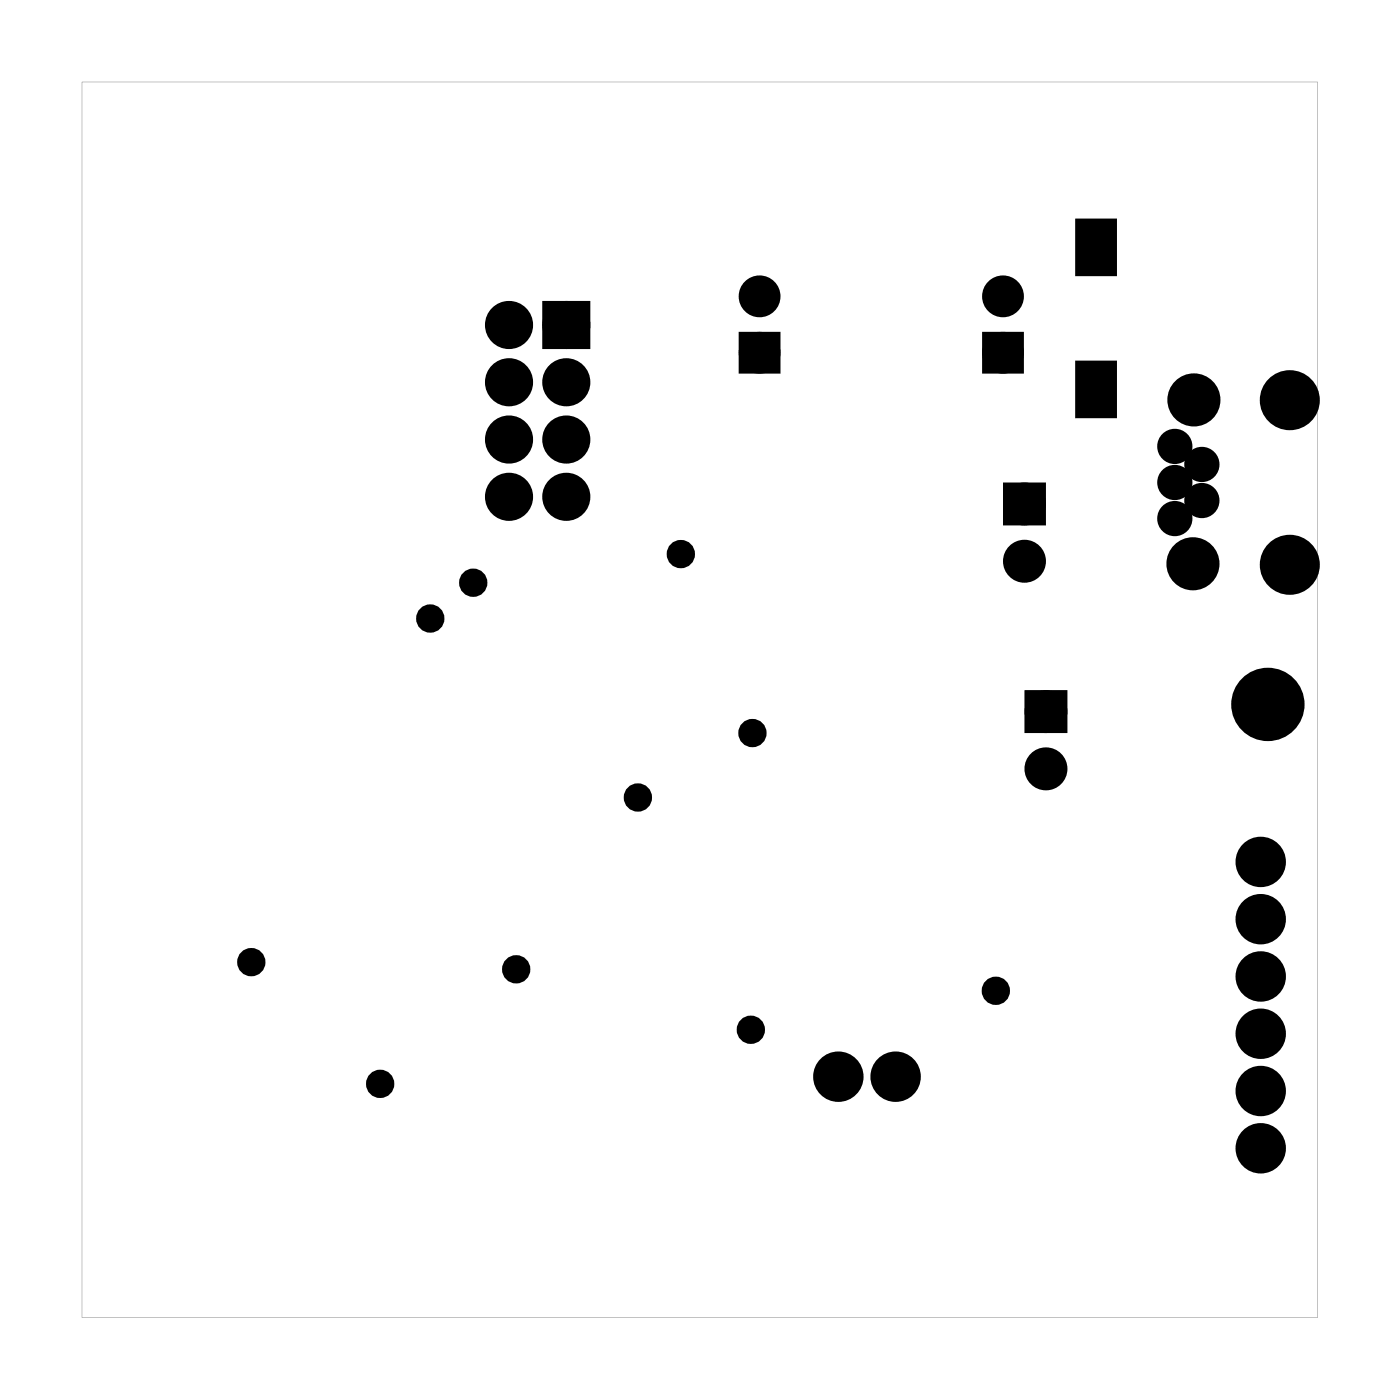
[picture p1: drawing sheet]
<svg xmlns="http://www.w3.org/2000/svg" width="62mm" height="62mm" viewBox="0 0 62 62" stroke-linecap="round" stroke-linejoin="round" font-family="sans-serif">
<g fill="#000">
<path d="M24.4 13.7h1.4v1.4h-1.4zM33.1 15h1.2v1.2h-1.2zM43.9 15h1.2v1.2h-1.2zM47.8 16.1h1.6v2.3h-1.6zM47.8 9.8h1.6v2.3h-1.6z"/>
<path d="M3.6 3.6v54.8h54.8v-54.8zM3.6 3.6h54.8v54.8h-54.8z"/>
<path d="M44.6 21.5v1.7h1.7v-1.7zM45.1 22.4a.35 .35 0 0 1 .7 0 .35 .35 0 0 1-.7 0z"/>
<path d="M45.6 30.7v1.7h1.6v-1.7zM46 31.6a.35 .35 0 0 1 .7 0 .35 .35 0 0 1-.7 0z"/>
</g>
<g fill="#000">
<circle cx="22.6" cy="17" r=".72"/>
<circle cx="22.6" cy="14.4" r=".72"/>
<circle cx="22.6" cy="19.5" r=".72"/>
<circle cx="25.1" cy="17" r=".72"/>
<circle cx="25.1" cy="14.4" r=".72"/>
<circle cx="25.1" cy="19.5" r=".72"/>
<circle cx="33.7" cy="13.1" r=".6"/>
<circle cx="33.7" cy="15.6" r=".6"/>
<circle cx="44.5" cy="13.1" r=".6"/>
<circle cx="44.5" cy="15.6" r=".6"/>
<circle cx="52.1" cy="19.8" r=".53"/>
<circle cx="52.9" cy="17.7" r=".9"/>
<circle cx="57.2" cy="17.7" r="1.08"/>
<circle cx="19.1" cy="27.4" r=".35"/>
<circle cx="21" cy="25.8" r=".35"/>
<circle cx="22.6" cy="22" r=".72"/>
<circle cx="25.1" cy="22" r=".72"/>
<circle cx="28.3" cy="35.4" r=".35"/>
<circle cx="30.2" cy="24.6" r=".35"/>
<circle cx="33.4" cy="32.5" r=".35"/>
<circle cx="45.4" cy="22.4" r=".59"/>
<circle cx="45.4" cy="24.9" r=".59"/>
<circle cx="46.4" cy="34.1" r=".59"/>
<circle cx="46.4" cy="31.6" r=".59"/>
<circle cx="52.1" cy="21.4" r=".53"/>
<circle cx="52.1" cy="23" r=".53"/>
<circle cx="52.9" cy="25" r=".9"/>
<circle cx="53.3" cy="20.6" r=".53"/>
<circle cx="53.3" cy="22.2" r=".53"/>
<circle cx="55.9" cy="38.2" r=".74"/>
<circle cx="56.2" cy="31.2" r="1.5"/>
<circle cx="57.2" cy="25" r="1.08"/>
<circle cx="11.1" cy="42.7" r=".35"/>
<circle cx="16.9" cy="48.1" r=".35"/>
<circle cx="22.9" cy="43" r=".35"/>
<circle cx="33.3" cy="45.7" r=".35"/>
<circle cx="37.2" cy="47.8" r=".74"/>
<circle cx="39.7" cy="47.8" r=".74"/>
<circle cx="44.2" cy="43.9" r=".35"/>
<circle cx="55.9" cy="40.8" r=".74"/>
<circle cx="55.9" cy="43.3" r=".74"/>
<circle cx="55.9" cy="45.8" r=".74"/>
<circle cx="55.9" cy="48.4" r=".74"/>
<circle cx="55.9" cy="50.9" r=".74"/>
</g>
<g fill="none" stroke="#000" stroke-width=".55">
<circle cx="52.9" cy="17.7" r=".9"/>
<circle cx="19.1" cy="27.4" r=".35"/>
<circle cx="21" cy="25.8" r=".35"/>
<circle cx="28.3" cy="35.4" r=".35"/>
<circle cx="30.2" cy="24.6" r=".35"/>
<circle cx="33.4" cy="32.5" r=".35"/>
<circle cx="52.9" cy="25" r=".9"/>
<circle cx="11.1" cy="42.7" r=".35"/>
<circle cx="16.9" cy="48.1" r=".35"/>
<circle cx="22.9" cy="43" r=".35"/>
<circle cx="33.3" cy="45.7" r=".35"/>
<circle cx="44.2" cy="43.9" r=".35"/>
</g>
<g fill="none" stroke="#000" stroke-width=".69" stroke-linecap="butt">
<path d="M24.4 13.7h1.4v1.4h-1.4z"/>
<circle cx="22.6" cy="17" r=".72"/>
<circle cx="22.6" cy="19.5" r=".72"/>
<circle cx="22.6" cy="14.4" r=".72"/>
<circle cx="25.1" cy="17" r=".72"/>
<circle cx="25.1" cy="19.5" r=".72"/>
<circle cx="25.1" cy="14.4" r=".72"/>
<circle cx="22.6" cy="22" r=".72"/>
<circle cx="25.1" cy="22" r=".72"/>
</g>
<g fill="none" stroke="#000" stroke-width=".65" stroke-linecap="butt">
<path d="M33.1 15h1.2v1.2h-1.2zM43.9 15h1.2v1.2h-1.2z"/>
<circle cx="33.7" cy="13.1" r=".6"/>
<circle cx="33.7" cy="15.6" r=".6"/>
<circle cx="44.5" cy="13.1" r=".6"/>
<circle cx="44.5" cy="15.6" r=".6"/>
</g>
<g fill="none" stroke="#000" stroke-width=".25">
<path d="M47.8 16.1h1.6v2.3h-1.6zM47.8 9.8h1.6v2.3h-1.6zM44.6 21.5h1.7v1.7h-1.7zM45.6 30.7h1.6v1.7h-1.6z"/>
<circle cx="45.4" cy="22.4" r=".35"/>
<circle cx="46.4" cy="31.6" r=".35"/>
<circle cx="56.2" cy="31.2" r="1.5"/>
</g>
<g fill="none" stroke="#000" stroke-width=".51">
<circle cx="52.1" cy="19.8" r=".53"/>
<circle cx="57.2" cy="17.7" r="1.08"/>
<circle cx="52.1" cy="23" r=".53"/>
<circle cx="52.1" cy="21.4" r=".53"/>
<circle cx="53.3" cy="20.6" r=".53"/>
<circle cx="53.3" cy="22.2" r=".53"/>
<circle cx="57.2" cy="25" r="1.08"/>
</g>
<g fill="none" stroke="#000" stroke-width=".76" stroke-linecap="butt">
<circle cx="55.9" cy="38.2" r=".74"/>
<circle cx="37.2" cy="47.8" r=".74"/>
<circle cx="39.7" cy="47.8" r=".74"/>
<circle cx="55.9" cy="48.4" r=".74"/>
<circle cx="55.9" cy="50.9" r=".74"/>
<circle cx="55.9" cy="45.8" r=".74"/>
<circle cx="55.9" cy="43.3" r=".74"/>
<circle cx="55.9" cy="40.8" r=".74"/>
</g>
<g fill="none" stroke="#000" stroke-width=".73" stroke-linecap="butt">
<circle cx="45.4" cy="22.4" r=".59"/>
<circle cx="45.4" cy="24.9" r=".59"/>
<circle cx="46.4" cy="31.6" r=".59"/>
<circle cx="46.4" cy="34.1" r=".59"/>
</g>
</svg>
